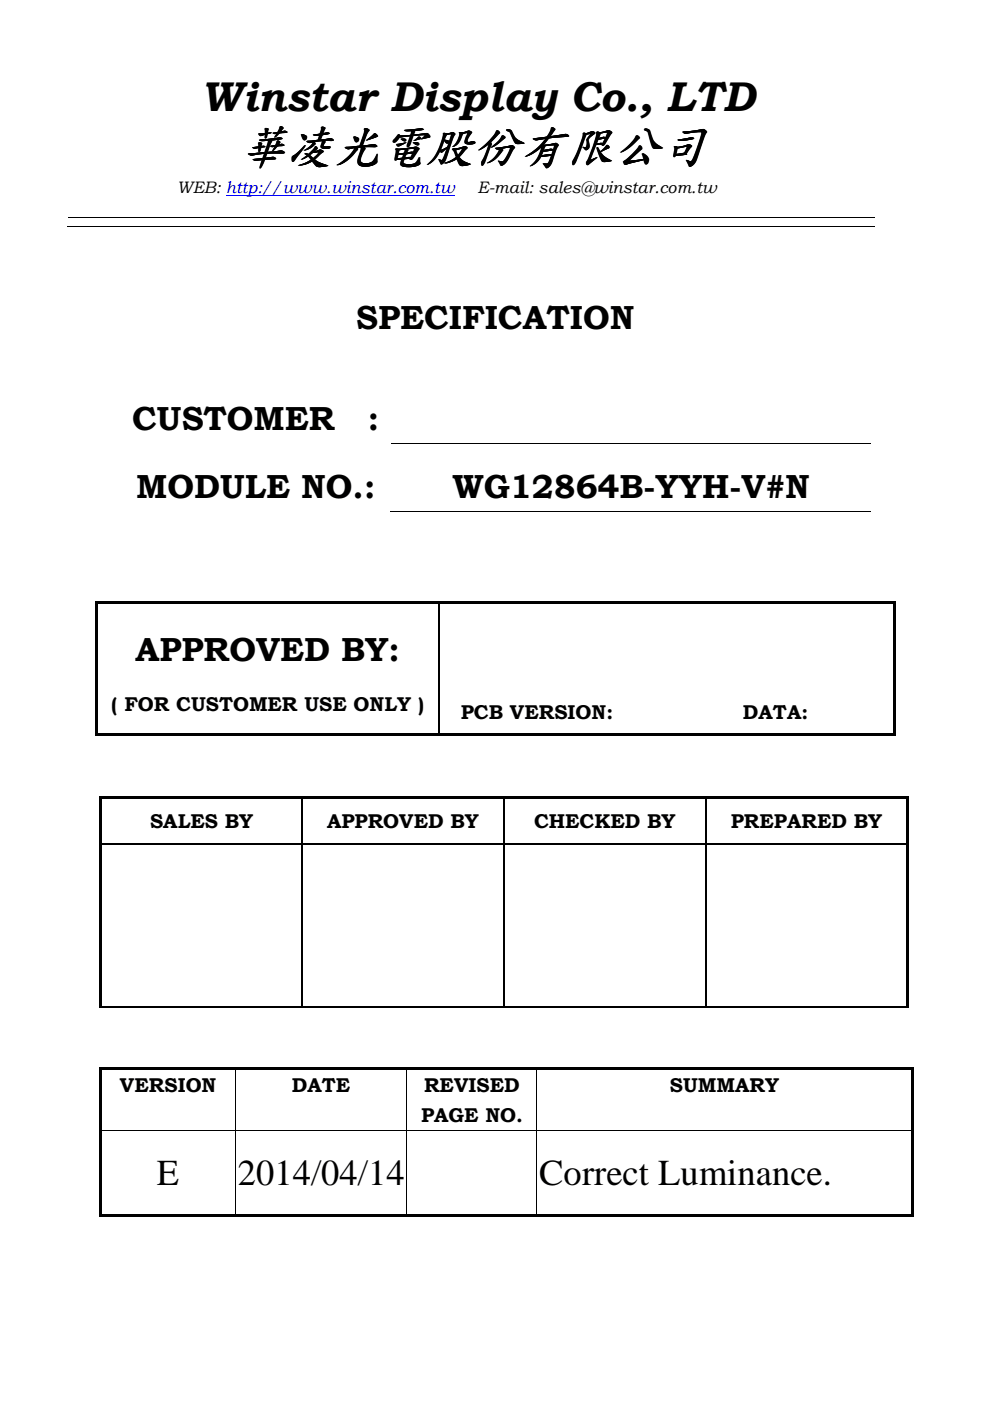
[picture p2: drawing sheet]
<svg xmlns="http://www.w3.org/2000/svg" width="210mm" height="297mm" viewBox="0 0 210 297" stroke-linecap="round" stroke-linejoin="round" font-family="sans-serif">
<defs><g id="words">
<text font-size="10.4" x="50.9" y="34.1">華凌光電股份有限公司</text>
<text font-size="8.8" x="42.5" y="23.5">Winstar Display Co., LTD</text>
<g font-size="7.7">
<text x="33.3" y="251.3">E</text>
<text x="50.4" y="251.3">2014/04/14</text>
<text x="114.3" y="251.3">Correct Luminance.</text>
</g>
<g font-size="7.1">
<text x="75.5" y="69.7">SPECIFICATION</text>
<text x="28" y="91.2">CUSTOMER</text>
<text x="78" y="91.2">:</text>
<text x="28.9" y="105.5">MODULE NO.:</text>
<text x="95.9" y="105.5">WG12864B-YYH-V#N</text>
<text x="28.7" y="140.1">APPROVED BY:</text>
</g>
<g font-size="4.2">
<text x="23.6" y="150.8">( FOR CUSTOMER USE ONLY )</text>
<text x="97.7" y="152.5">PCB VERSION:</text>
<text x="157.5" y="152.5">DATA:</text>
<text x="31.8" y="175.6">SALES BY</text>
<text x="69.3" y="175.6">APPROVED BY</text>
<text x="113.2" y="175.6">CHECKED BY</text>
<text x="154.9" y="175.6">PREPARED BY</text>
<text x="25.4" y="231.6">VERSION</text>
<text x="61.9" y="231.6">DATE</text>
<text x="89.9" y="231.6">REVISED</text>
<text x="142" y="231.6">SUMMARY</text>
<text x="89.3" y="238">PAGE NO.</text>
</g>
<g font-size="3.5">
<text x="37.5" y="41">WEB: http://www.winstar.com.tw</text>
<text x="101.3" y="41">E-mail: sales@winstar.com.tw</text>
</g>
</g></defs>
<path d="M47.9 41.6h48.4" fill="none" stroke="#00f" stroke-width=".21"/>
<g fill="none" stroke="#000" stroke-width=".21">
<path d="M14.3 48.1h171.2M14.5 46.1h170.9M82.9 94.1h101.6M82.8 108.4h101.9M21.6 239.7h28.3M50 226.9v12.7M50 239.8v17.7M50 239.7h36.2M86.3 226.9v12.7M86.3 239.8v17.7M86.4 239.7h27.3M113.8 226.9v12.7"/>
<path d="M113.8 239.8v17.7M113.9 239.7h79.2"/>
</g>
<g fill="#000">
<path d="M20.2 127.6h.5v.5h-.5zM20.7 127.6h72.2v.5h-72.2zM92.9 128.1h.3zM92.9 127.6h.5v.5h-.5zM93.4 127.6h95.9v.5h-95.9zM189.3 127.6h.5v.5h-.5zM20.2 128.1h.5v27.5h-.5zM20.2 155.6h.5v.5h-.5zM20.7 155.6h72.2v.5h-72.2zM92.9 155.6h.5v.5h-.5zM93.4 155.6h95.9v.5h-95.9zM189.3 128.1h.5v27.5h-.5z"/>
<path d="M189.3 155.6h.5v.5h-.5zM21.1 168.8h.5v.6h-.5zM21.1 168.8h.5v.5h-.5zM21.1 169.4h.5v9.5h-.5zM21.1 178.9h.5v.2h-.5zM21.6 168.8h42.4v.5h-42.4zM64 169.3l.3 .1zM64 168.8h.5v.5h-.5zM64 178.9h.3v.2h-.3zM64.5 168.8h42.2v.5h-42.2zM106.7 169.3l.3 .1zM106.7 168.8h.5v.5h-.5z"/>
<path d="M106.7 178.9h.3v.2h-.3zM107.2 168.8h42.3v.5h-42.3zM149.5 169.3l.2 .1zM149.5 168.8h.5v.5h-.5zM149.5 178.9h.2v.2h-.2zM150 168.8h42.1v.5h-42.1zM192.1 168.8h.5v.6h-.5zM192.1 168.8h.5v.5h-.5zM192.1 169.4h.5v9.5h-.5zM192.1 178.9h.5v.2h-.5zM21.1 179.1h.5v34.3h-.5zM64 213.4h.3v.3h-.3z"/>
<path d="M106.7 213.4h.3v.3h-.3zM149.5 213.4h.2v.3h-.2zM192.1 179.1h.5v34.3h-.5zM192.1 213.4h.5v.3h-.5zM21.1 226.4h.5v.5h-.5zM21.1 226.9h.5v12.7h-.5zM21.1 239.6h.5v.2h-.5zM21.6 226.4h28.3v.5h-28.3zM49.9 226.9h.1zM49.9 226.4h.5v.5h-.5zM49.9 239.6h.1v.2h-.1zM50.4 226.4h35.8v.5h-35.8z"/>
<path d="M86.2 226.9h.2zM86.2 226.4h.5v.5h-.5zM86.2 239.6h.2v.2h-.2zM86.7 226.4h27v.5h-27zM113.7 226.9h.2zM113.7 226.4h.6v.5h-.6zM113.7 239.6h.2v.2h-.2zM114.3 226.4h78.8v.5h-78.8zM193.1 226.4h.5v.5h-.5zM193.1 226.9h.5v12.7h-.5zM193.1 239.6h.5v.2h-.5zM21.1 239.8h.5v17.7h-.5z"/>
<path d="M21.1 257.5h.5v.5h-.5zM21.6 257.5h28.3v.5h-28.3zM49.9 257.5h.5v.5h-.5zM50.4 257.5h35.8v.5h-35.8zM86.2 257.5h.5v.5h-.5zM86.7 257.5h27v.5h-27zM113.7 257.5h.6v.5h-.6zM114.3 257.5h78.8v.5h-78.8zM193.1 239.8h.5v17.7h-.5zM193.1 257.5h.5v.5h-.5z"/>
</g>
<g fill="none" stroke="#000" stroke-width=".25">
<path d="M93 128.1v27.5M21.6 179h42.4M64.1 169.4v9.5M64.1 179.1v34.3M64.3 179h42.4M106.8 169.4v9.5M106.8 179.1v34.3M107 179h42.5M149.6 169.4v9.5M149.6 179.1v34.3M149.7 179h42.4M21.1 213.5h42.9"/>
<path d="M64.3 213.5h42.4M107 213.5h42.5M149.7 213.5h42.4"/>
</g>
<use href="#words"/>
</svg>
